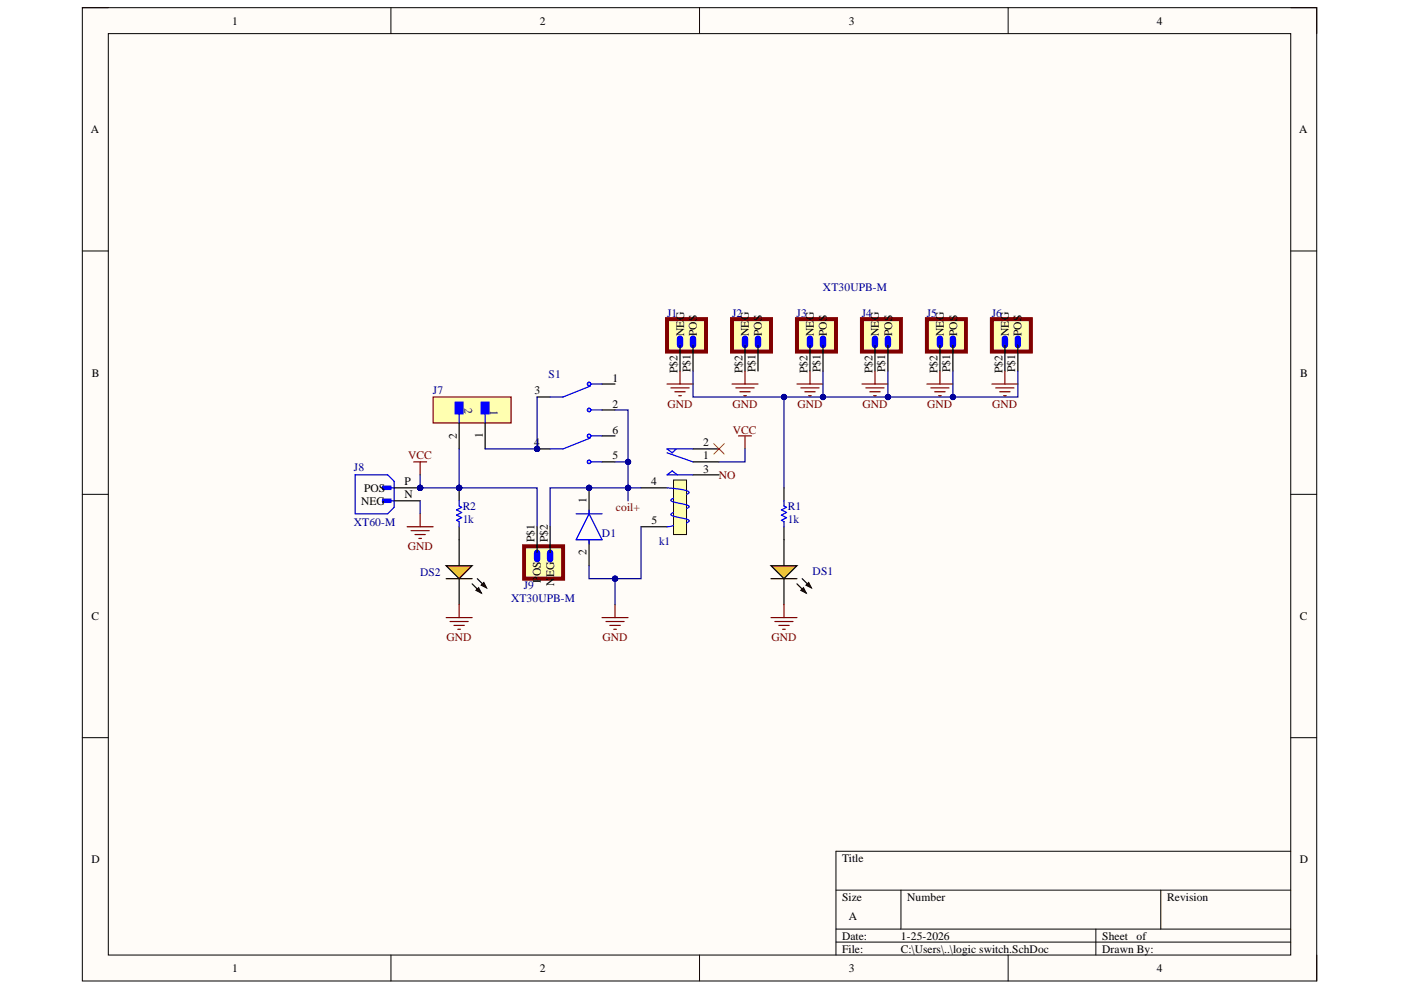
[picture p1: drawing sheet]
<svg xmlns="http://www.w3.org/2000/svg" width="297mm" height="210mm" viewBox="0 0 297 210" stroke-linecap="round" stroke-linejoin="round" font-family="sans-serif">
<defs><g id="words">
<g font-size="2.4">
<text x="49.2" y="5.2">1</text>
<text x="114.4" y="5.2">2</text>
<text x="180" y="5.2">3</text>
<text x="245.3" y="5.2">4</text>
<text x="19.3" y="28.3">A</text>
<text x="275.5" y="28.3">A</text>
<text x="145.1" y="71.2" transform="rotate(-90 145.1 71.2)">NEG</text>
<text x="147.8" y="71.2" transform="rotate(-90 147.8 71.2)">POS</text>
<text x="158.8" y="71.2" transform="rotate(-90 158.8 71.2)">NEG</text>
<text x="161.5" y="71.2" transform="rotate(-90 161.5 71.2)">POS</text>
<text x="172.5" y="71.2" transform="rotate(-90 172.5 71.2)">NEG</text>
<text x="175.3" y="71.2" transform="rotate(-90 175.3 71.2)">POS</text>
<text x="186.3" y="71.2" transform="rotate(-90 186.3 71.2)">NEG</text>
<text x="189.1" y="71.2" transform="rotate(-90 189.1 71.2)">POS</text>
<text x="200.1" y="71.2" transform="rotate(-90 200.1 71.2)">NEG</text>
<text x="202.9" y="71.2" transform="rotate(-90 202.9 71.2)">POS</text>
<text x="213.9" y="71.2" transform="rotate(-90 213.9 71.2)">NEG</text>
<text x="216.6" y="71.2" transform="rotate(-90 216.6 71.2)">POS</text>
<text x="19.5" y="79.8">B</text>
<text x="113.3" y="83.6">3</text>
<text x="129.8" y="80.9">1</text>
<text x="143.6" y="79.2" transform="rotate(-90 143.6 79.2)">P$2</text>
<text x="146.4" y="78.9" transform="rotate(-90 146.4 78.9)">P$1</text>
<text x="157.4" y="79.2" transform="rotate(-90 157.4 79.2)">P$2</text>
<text x="160.2" y="78.9" transform="rotate(-90 160.2 78.9)">P$1</text>
<text x="171.2" y="79.2" transform="rotate(-90 171.2 79.2)">P$2</text>
<text x="174" y="78.9" transform="rotate(-90 174 78.9)">P$1</text>
<text x="185" y="79.2" transform="rotate(-90 185 79.2)">P$2</text>
<text x="187.7" y="78.9" transform="rotate(-90 187.7 78.9)">P$1</text>
<text x="198.8" y="79.2" transform="rotate(-90 198.8 79.2)">P$2</text>
<text x="201.5" y="78.9" transform="rotate(-90 201.5 78.9)">P$1</text>
<text x="212.6" y="79.2" transform="rotate(-90 212.6 79.2)">P$2</text>
<text x="215.3" y="78.9" transform="rotate(-90 215.3 78.9)">P$1</text>
<text x="275.6" y="79.8">B</text>
<text x="129.8" y="86.4">2</text>
<text x="96.8" y="93" transform="rotate(-90 96.8 93)">2</text>
<text x="102.3" y="92.8" transform="rotate(-90 102.3 92.8)">1</text>
<text x="113.3" y="94.6">4</text>
<text x="129.8" y="91.9">6</text>
<text x="149.1" y="94.6">2</text>
<text x="129.8" y="97.4">5</text>
<text x="149.1" y="97.4">1</text>
<text x="149.1" y="100.2">3</text>
<text x="76.5" y="107">NEG</text>
<text x="77.2" y="104.3">POS</text>
<text x="85.8" y="102.9">P</text>
<text x="85.8" y="105.7">N</text>
<text x="124.3" y="106.7" transform="rotate(-90 124.3 106.7)">1</text>
<text x="138" y="102.9">4</text>
<text x="138.1" y="111.2">5</text>
<text x="113.3" y="115" transform="rotate(-90 113.3 115)">P$1</text>
<text x="116.1" y="115" transform="rotate(-90 116.1 115)">P$2</text>
<text x="124.3" y="117.8" transform="rotate(-90 124.3 117.8)">2</text>
<text x="114.7" y="123.5" transform="rotate(-90 114.7 123.5)">P</text>
<text x="114.7" y="122.2" transform="rotate(-90 114.7 122.2)">OS</text>
<text x="117.5" y="124.2" transform="rotate(-90 117.5 124.2)">N</text>
<text x="117.5" y="122.4" transform="rotate(-90 117.5 122.4)">EG</text>
<text x="19.4" y="131.5">C</text>
<text x="275.6" y="131.5">C</text>
<text x="19.4" y="183.1">D</text>
<text x="178.6" y="182.7">Title</text>
<text x="275.6" y="183.1">D</text>
<text x="178.6" y="190.9">Size</text>
<text x="192.3" y="190.9">Number</text>
<text x="247.5" y="190.9">Revision</text>
<text x="180" y="195.1">A</text>
<text x="178.6" y="199.2">Date:</text>
<text x="178.6" y="202">File:</text>
<text x="191" y="199.2">1-25-2026</text>
<text x="191" y="202">C:\Users\..\logic switch.SchDoc</text>
<text x="233.7" y="199.2">Sheet</text>
<text x="233.7" y="202">Drawn By:</text>
<text x="241" y="199.2">of</text>
<text x="49.2" y="206.1">1</text>
<text x="114.4" y="206.1">2</text>
<text x="180" y="206.1">3</text>
<text x="245.3" y="206.1">4</text>
</g>
<g font-size="2.4" fill="#000080">
<text x="174.5" y="61.7">XT30UPB-M</text>
<text x="141.4" y="67.2">J1</text>
<text x="155.2" y="67.2">J2</text>
<text x="168.9" y="67.2">J3</text>
<text x="182.7" y="67.2">J4</text>
<text x="196.5" y="67.2">J5</text>
<text x="210.3" y="67.2">J6</text>
<text x="91.8" y="83.6">J7</text>
<text x="116.3" y="80.1">S1</text>
<text x="98.5" y="86.6" transform="rotate(90 98.5 86.6)">2</text>
<text x="103.9" y="86.8" transform="rotate(90 103.9 86.8)">1</text>
<text x="75" y="99.9">J8</text>
<text x="75" y="111.4">XT60-M</text>
<text x="98.1" y="108.1">R2</text>
<text x="98.1" y="110.9">1k</text>
<text x="127.6" y="113.9">D1</text>
<text x="167" y="108.1">R1</text>
<text x="167" y="110.9">1k</text>
<text x="139.7" y="115.6">k1</text>
<text x="89.1" y="122.2">DS2</text>
<text x="111.1" y="124.9">J9</text>
<text x="172.3" y="121.9">DS1</text>
<text x="108.3" y="127.7">XT30UPB-M</text>
</g>
<g font-size="2.4" fill="#800000">
<text x="141.5" y="86.4">GND</text>
<text x="155.3" y="86.4">GND</text>
<text x="169.1" y="86.4">GND</text>
<text x="182.9" y="86.4">GND</text>
<text x="196.6" y="86.4">GND</text>
<text x="210.4" y="86.4">GND</text>
<text x="155.4" y="91.9">VCC</text>
<text x="86.5" y="97.4">VCC</text>
<text x="152.4" y="101.5">NO</text>
<text x="130.6" y="108.4">coil+</text>
<text x="86.4" y="116.7">GND</text>
<text x="94.6" y="135.9">GND</text>
<text x="127.7" y="135.9">GND</text>
<text x="163.6" y="135.9">GND</text>
</g>
</g></defs>
<path d="M17.5 1.6h261.7v206.4h-261.7z" fill-rule="evenodd" fill="#fffcf8"/>
<path d="M17.5 1.6h261.7v206.4h-261.7z" fill="none" stroke="#000" stroke-width=".21"/>
<path d="M23 7.1h250.7v195.4h-250.7z" fill-rule="evenodd" fill="#fffcf8"/>
<g fill="none" stroke="#000" stroke-width=".21">
<path d="M17.5 1.6h5.5M23 7.1h250.7v195.4h-250.7zM82.9 1.6v5.5M148.3 1.6v5.5M213.7 1.6v5.5M273.7 1.6h5.5v5.5M17.5 53.2h5.5M273.7 53.2h5.5M17.5 104.8h5.5M273.7 104.8h5.5M17.5 156.4h5.5M273.7 156.4h5.5"/>
<path d="M177.2 188.7h96.5M177.2 197h96.5M177.2 199.7h96.5M191 188.7v8.3M232.3 197v5.5M246.1 188.7v8.3M273.7 180.5h-96.5v22M82.9 202.5v5.5M148.3 202.5v5.5M213.7 202.5v5.5M279.2 202.5v5.5"/>
</g>
<path d="M141.4 67.7h8.3v6.8h-8.3z" fill-rule="evenodd" fill="#ffffb0"/>
<path d="M141.4 67.7h8.3v6.8h-8.3z" fill="none" stroke="#800000" stroke-width=".85"/>
<path d="M144.2 71.8v1.4M146.9 71.8v1.4" fill="none" stroke="#00f" stroke-width="1.4"/>
<path d="M144.2 73.2v5.5M146.9 73.2v5.5" fill="none" stroke="#000" stroke-width=".25"/>
<path d="M155.2 67.7h8.3v6.8h-8.3z" fill-rule="evenodd" fill="#ffffb0"/>
<path d="M155.2 67.7h8.3v6.8h-8.3z" fill="none" stroke="#800000" stroke-width=".85"/>
<path d="M158 71.8v1.4M160.7 71.8v1.4" fill="none" stroke="#00f" stroke-width="1.4"/>
<path d="M158 73.2v5.5M160.7 73.2v5.5" fill="none" stroke="#000" stroke-width=".25"/>
<path d="M169 67.7h8.2v6.8h-8.2z" fill-rule="evenodd" fill="#ffffb0"/>
<path d="M169 67.7h8.2v6.8h-8.2z" fill="none" stroke="#800000" stroke-width=".85"/>
<path d="M171.7 71.8v1.4M174.5 71.8v1.4" fill="none" stroke="#00f" stroke-width="1.4"/>
<path d="M171.7 73.2v5.5M174.5 73.2v5.5" fill="none" stroke="#000" stroke-width=".25"/>
<path d="M182.7 67.7h8.3v6.8h-8.3z" fill-rule="evenodd" fill="#ffffb0"/>
<path d="M182.7 67.7h8.3v6.8h-8.3z" fill="none" stroke="#800000" stroke-width=".85"/>
<path d="M185.5 71.8v1.4M188.3 71.8v1.4" fill="none" stroke="#00f" stroke-width="1.4"/>
<path d="M185.5 73.2v5.5M188.3 73.2v5.5" fill="none" stroke="#000" stroke-width=".25"/>
<path d="M196.5 67.7h8.3v6.8h-8.3z" fill-rule="evenodd" fill="#ffffb0"/>
<path d="M196.5 67.7h8.3v6.8h-8.3z" fill="none" stroke="#800000" stroke-width=".85"/>
<path d="M199.3 71.8v1.4M202 71.8v1.4" fill="none" stroke="#00f" stroke-width="1.4"/>
<path d="M199.3 73.2v5.5M202 73.2v5.5" fill="none" stroke="#000" stroke-width=".25"/>
<path d="M210.3 67.7h8.3v6.8h-8.3z" fill-rule="evenodd" fill="#ffffb0"/>
<path d="M210.3 67.7h8.3v6.8h-8.3z" fill="none" stroke="#800000" stroke-width=".85"/>
<path d="M213.1 71.8v1.4M215.8 71.8v1.4" fill="none" stroke="#00f" stroke-width="1.4"/>
<path d="M213.1 73.2v5.5M215.8 73.2v5.5" fill="none" stroke="#000" stroke-width=".25"/>
<path d="M111.1 115.8h8.3v6.9h-8.3z" fill-rule="evenodd" fill="#ffffb0"/>
<path d="M111.1 115.8h8.3v6.9h-8.3z" fill="none" stroke="#800000" stroke-width=".85"/>
<path d="M113.9 117.2v1.4M116.6 117.2v1.4" fill="none" stroke="#00f" stroke-width="1.4"/>
<path d="M113.9 111.7v5.5M116.6 111.7v5.5M166.2 114.4v5.5M166.2 122.7v5.5" fill="none" stroke="#000" stroke-width=".25"/>
<path d="M163.5 119.9h5.5l-2.8 2.8z" fill="#ffbf00"/>
<path d="M97.3 114.4v5.5M163.5 119.9h5.5l-2.8 2.8zM97.3 122.7v5.5M163.5 122.7h5.5M169 123.8l1.9 1.9M169.8 125.2l.6-.6 .5 1.1zM170.1 122.7l1.9 1.9M171.5 123.5l.5 1.1-1.1-.5z" fill="none" stroke="#000" stroke-width=".25"/>
<path d="M169.8 125.2l.6-.6 .5 1.1zM171.5 123.5l.5 1.1-1.1-.5z" fill="#000"/>
<path d="M94.6 119.9h5.5l-2.8 2.8z" fill="#ffbf00"/>
<path d="M94.6 119.9h5.5l-2.8 2.8zM166.2 103.4v2.8M166.2 111.7v2.7M94.6 122.7h5.5M100.1 123.8l1.9 1.9M100.9 125.2l.6-.6 .5 1.1zM101.2 122.7l1.9 1.9M102.6 123.5l.5 1.1-1.1-.5z" fill="none" stroke="#000" stroke-width=".25"/>
<path d="M100.9 125.2l.6-.6 .5 1.1zM102.6 123.5l.5 1.1-1.1-.5z" fill="#000"/>
<path d="M166.2 106.2v1.1l.6 .3-1.1 .5 1.1 .6-1.1 .5 1.1 .6-1.1 .5 .5 .3v1.1" fill="none" stroke="#00f" stroke-width=".25"/>
<circle cx="97.3" cy="103.4" r=".55" fill="#000080"/>
<circle cx="97.3" cy="103.4" r=".55" fill="none" stroke="#000080" stroke-width=".21"/>
<path d="M97.3 103.4v2.8M97.3 111.7v2.7" fill="none" stroke="#000" stroke-width=".25"/>
<circle cx="97.3" cy="103.4" r=".55" fill="#000080"/>
<circle cx="97.3" cy="103.4" r=".55" fill="none" stroke="#000080" stroke-width=".21"/>
<path d="M97.3 106.2v1.1l.6 .3-1.1 .5 1.1 .6-1.1 .5 1.1 .6-1.1 .5 .5 .3v1.1" fill="none" stroke="#00f" stroke-width=".25"/>
<path d="M91.8 84.2h16.6v5.5h-16.6z" fill-rule="evenodd" fill="#ffffb0"/>
<path d="M91.8 84.2h16.6v5.5h-16.6z" fill="none" stroke="#800000" stroke-width=".25"/>
<path d="M102 85.3h1.7v2.4h-1.7z" fill-rule="evenodd" fill="#00f"/>
<path d="M102 85.3h1.7v2.4h-1.7zM102.9 87.7v2" fill="none" stroke="#00f" stroke-width=".25"/>
<path d="M96.5 85.3h1.7v2.4h-1.7z" fill-rule="evenodd" fill="#00f"/>
<path d="M96.5 85.3h1.7v2.4h-1.7zM97.3 87.7v2" fill="none" stroke="#00f" stroke-width=".25"/>
<path d="M97.3 89.7v5.5M102.9 89.7v5.5" fill="none" stroke="#000" stroke-width=".25"/>
<circle cx="89.1" cy="103.4" r=".55" fill="#000080"/>
<circle cx="89.1" cy="103.4" r=".55" fill="none" stroke="#000080" stroke-width=".21"/>
<path d="M81.2 103.1h1.7v.7h-1.7z" fill-rule="evenodd" fill="#00f"/>
<path d="M81.2 103.1h1.7v.7h-1.7z" fill="none" stroke="#00f" stroke-width=".25"/>
<path d="M81.2 105.8h1.7v.7h-1.7z" fill-rule="evenodd" fill="#00f"/>
<path d="M75.3 100.7h6.9l1.4 1.4v5.5l-1.4 1.3h-6.9zM81.2 105.8h1.7v.7h-1.7zM81.5 103.4h2.1M81.5 106.2h2.1" fill="none" stroke="#00f" stroke-width=".25"/>
<path d="M83.6 103.4h5.5" fill="none" stroke="#000" stroke-width=".25"/>
<circle cx="89.1" cy="103.4" r=".55" fill="#000080"/>
<circle cx="89.1" cy="103.4" r=".55" fill="none" stroke="#000080" stroke-width=".21"/>
<path d="M83.6 106.2h5.5" fill="none" stroke="#000" stroke-width=".25"/>
<g fill="none" stroke="#800000" stroke-width=".25">
<path d="M144.2 78.7v2.7M158 78.7v2.7M171.7 78.7v2.7M185.5 78.7v2.7M199.3 78.7v2.7M213.1 78.7v2.7M141.4 81.4h5.5M142.2 82.2h3.9M143.1 83.1h2.2M143.9 83.9h.6M155.2 81.4h5.5M156 82.2h3.9"/>
<path d="M156.8 83.1h2.3M157.7 83.9h.5M169 81.4h5.5M169.8 82.2h3.9M170.6 83.1h2.2M171.5 83.9h.5M182.7 81.4h5.6M183.6 82.2h3.8M184.4 83.1h2.2M185.2 83.9h.6M196.5 81.4h5.5M197.3 82.2h3.9"/>
<path d="M198.2 83.1h2.2M199 83.9h.6M210.3 81.4h5.5M211.1 82.2h3.9M211.9 83.1h2.3M212.8 83.9h.5M86.3 111.7h5.5M87.2 112.5h3.8M88 113.3h2.2M88.8 114.2h.6M89.1 108.9v2.8M94.6 130.9h5.5"/>
<path d="M95.4 131.8h3.9M96.2 132.6h2.2M97.1 133.4h.5M97.3 128.2v2.7M163.5 130.9h5.5M164.3 131.8h3.8M165.1 132.6h2.2M165.9 133.4h.6M166.2 128.2v2.7"/>
</g>
<path d="M142.8 101.8h2.8v11.5h-2.8z" fill-rule="evenodd" fill="#ffffb0"/>
<path d="M142.8 101.8h2.8v11.5h-2.8z" fill="none" stroke="#000" stroke-width=".21"/>
<path d="M141.4 96l5.5 1.9M143.4 95.2l-.9 .8-1.1-.8h5.5M141.4 103.4l4.2 .7a.39 .39 0 0 1 .4 .4 .39 .39 0 0 1-.4 .3M142.8 108.7l-.5 .2a.51 .51 0 0 0 .7 .6l2.2 .5a.72 .72 0 0 1 .9 .6l-.5 .3M142.8 111.4l-1.4 .3M142.8 105.6l-.5 .3a.51 .51 0 0 0 .7 .6l2.2 .4a.72 .72 0 0 1 .9 .7l-.5 .2M143.6 100.7l-1.1-.8-1.1 .8h5.5" fill="none" stroke="#00f" stroke-width=".25"/>
<path d="M146.9 97.9h5.5M146.9 95.2h5.5M135.9 103.4h5.5M135.9 111.7h5.5M146.9 100.7h5.5" fill="none" stroke="#000" stroke-width=".25"/>
<circle cx="113.9" cy="95.2" r=".55" fill="#000080"/>
<circle cx="113.9" cy="95.2" r=".55" fill="none" stroke="#000080" stroke-width=".21"/>
<g fill="none" stroke="#00f" stroke-width=".25">
<path d="M125.2 81.9l-5.8 2.3h-2.8M125.2 92.9l-5.8 2.3h-2.8M125.3 86.9h2.3M125.3 81.4h2.3M125.3 97.9h2.3M125.3 92.4h2.3"/>
<circle cx="124.9" cy="92.4" r=".36"/>
<circle cx="124.9" cy="97.9" r=".36"/>
<circle cx="124.9" cy="86.9" r=".36"/>
<circle cx="124.9" cy="81.4" r=".36"/>
</g>
<path d="M113.9 84.2h2.7M113.9 95.2h2.7" fill="none" stroke="#000" stroke-width=".25"/>
<circle cx="113.9" cy="95.2" r=".55" fill="#000080"/>
<circle cx="113.9" cy="95.2" r=".55" fill="none" stroke="#000080" stroke-width=".21"/>
<path d="M127.6 81.4h2.8M127.6 86.9h2.8M127.6 92.4h2.8M127.6 97.9h2.8" fill="none" stroke="#000" stroke-width=".25"/>
<circle cx="124.9" cy="103.4" r=".55" fill="#000080"/>
<circle cx="124.9" cy="103.4" r=".55" fill="none" stroke="#000080" stroke-width=".21"/>
<path d="M124.9 103.4v5.5M124.9 114.4v5.5" fill="none" stroke="#000" stroke-width=".25"/>
<circle cx="124.9" cy="103.4" r=".55" fill="#000080"/>
<circle cx="124.9" cy="103.4" r=".55" fill="none" stroke="#000080" stroke-width=".21"/>
<path d="M122.1 108.9h5.5M124.9 108.9l2.7 5.5h-5.5zM124.9 108.1v.8M124.9 114.4v.9" fill="none" stroke="#00f" stroke-width=".25"/>
<path d="M151.3 94.1l2.2 2.2M153.5 94.1l-2.2 2.2" fill="none" stroke="#f00" stroke-width=".21"/>
<path d="M87.7 97.9h2.8M89.1 97.9v2.8M156.6 92.4h2.7M158 92.4v2.8M127.6 130.9h5.6M128.5 131.8h3.8M129.3 132.6h2.2M130.1 133.4h.6M130.4 128.2v2.7" fill="none" stroke="#800000" stroke-width=".25"/>
<path d="M188.3 78.7v5.5h-13.8" fill="none" stroke="#000080" stroke-width=".25"/>
<circle cx="174.5" cy="84.2" r=".55" fill="#000080"/>
<circle cx="174.5" cy="84.2" r=".55" fill="none" stroke="#000080" stroke-width=".21"/>
<circle cx="188.3" cy="84.2" r=".55" fill="#000080"/>
<circle cx="188.3" cy="84.2" r=".55" fill="none" stroke="#000080" stroke-width=".21"/>
<path d="M202 78.7v5.5h-13.7" fill="none" stroke="#000080" stroke-width=".25"/>
<circle cx="188.3" cy="84.2" r=".55" fill="#000080"/>
<circle cx="188.3" cy="84.2" r=".55" fill="none" stroke="#000080" stroke-width=".21"/>
<circle cx="202" cy="84.2" r=".55" fill="#000080"/>
<circle cx="202" cy="84.2" r=".55" fill="none" stroke="#000080" stroke-width=".21"/>
<path d="M215.8 78.7v5.5h-13.8" fill="none" stroke="#000080" stroke-width=".25"/>
<circle cx="202" cy="84.2" r=".55" fill="#000080"/>
<circle cx="202" cy="84.2" r=".55" fill="none" stroke="#000080" stroke-width=".21"/>
<path d="M97.3 103.4h16.6v8.3" fill="none" stroke="#000080" stroke-width=".25"/>
<circle cx="97.3" cy="103.4" r=".55" fill="#000080"/>
<circle cx="97.3" cy="103.4" r=".55" fill="none" stroke="#000080" stroke-width=".21"/>
<path d="M102.9 95.2h11" fill="none" stroke="#000080" stroke-width=".25"/>
<circle cx="113.9" cy="95.2" r=".55" fill="#000080"/>
<circle cx="113.9" cy="95.2" r=".55" fill="none" stroke="#000080" stroke-width=".21"/>
<path d="M113.9 84.2v11" fill="none" stroke="#000080" stroke-width=".25"/>
<circle cx="113.9" cy="95.2" r=".55" fill="#000080"/>
<circle cx="113.9" cy="95.2" r=".55" fill="none" stroke="#000080" stroke-width=".21"/>
<path d="M130.4 86.9h2.8v11h-2.8" fill="none" stroke="#000080" stroke-width=".25"/>
<circle cx="133.2" cy="97.9" r=".55" fill="#000080"/>
<circle cx="133.2" cy="97.9" r=".55" fill="none" stroke="#000080" stroke-width=".21"/>
<path d="M133.2 97.9v8.3" fill="none" stroke="#000080" stroke-width=".25"/>
<circle cx="133.2" cy="97.9" r=".55" fill="#000080"/>
<circle cx="133.2" cy="97.9" r=".55" fill="none" stroke="#000080" stroke-width=".21"/>
<circle cx="133.2" cy="103.4" r=".55" fill="#000080"/>
<circle cx="133.2" cy="103.4" r=".55" fill="none" stroke="#000080" stroke-width=".21"/>
<path d="M135.9 111.7v11h-5.5" fill="none" stroke="#000080" stroke-width=".25"/>
<circle cx="130.4" cy="122.7" r=".55" fill="#000080"/>
<circle cx="130.4" cy="122.7" r=".55" fill="none" stroke="#000080" stroke-width=".21"/>
<path d="M124.9 119.9v2.8h5.5" fill="none" stroke="#000080" stroke-width=".25"/>
<circle cx="130.4" cy="122.7" r=".55" fill="#000080"/>
<circle cx="130.4" cy="122.7" r=".55" fill="none" stroke="#000080" stroke-width=".21"/>
<path d="M97.3 95.2v8.2" fill="none" stroke="#000080" stroke-width=".25"/>
<circle cx="97.3" cy="103.4" r=".55" fill="#000080"/>
<circle cx="97.3" cy="103.4" r=".55" fill="none" stroke="#000080" stroke-width=".21"/>
<path d="M89.1 100.7v2.7" fill="none" stroke="#000080" stroke-width=".25"/>
<circle cx="89.1" cy="103.4" r=".55" fill="#000080"/>
<circle cx="89.1" cy="103.4" r=".55" fill="none" stroke="#000080" stroke-width=".21"/>
<path d="M89.1 106.2v2.7M89.1 103.4h8.2" fill="none" stroke="#000080" stroke-width=".25"/>
<circle cx="89.1" cy="103.4" r=".55" fill="#000080"/>
<circle cx="89.1" cy="103.4" r=".55" fill="none" stroke="#000080" stroke-width=".21"/>
<circle cx="97.3" cy="103.4" r=".55" fill="#000080"/>
<circle cx="97.3" cy="103.4" r=".55" fill="none" stroke="#000080" stroke-width=".21"/>
<path d="M130.4 122.7v5.5" fill="none" stroke="#000080" stroke-width=".25"/>
<circle cx="130.4" cy="122.7" r=".55" fill="#000080"/>
<circle cx="130.4" cy="122.7" r=".55" fill="none" stroke="#000080" stroke-width=".21"/>
<path d="M133.2 103.4h-16.6v8.3" fill="none" stroke="#000080" stroke-width=".25"/>
<circle cx="124.9" cy="103.4" r=".55" fill="#000080"/>
<circle cx="124.9" cy="103.4" r=".55" fill="none" stroke="#000080" stroke-width=".21"/>
<circle cx="133.2" cy="103.4" r=".55" fill="#000080"/>
<circle cx="133.2" cy="103.4" r=".55" fill="none" stroke="#000080" stroke-width=".21"/>
<path d="M133.2 103.4h2.7" fill="none" stroke="#000080" stroke-width=".25"/>
<circle cx="133.2" cy="103.4" r=".55" fill="#000080"/>
<circle cx="133.2" cy="103.4" r=".55" fill="none" stroke="#000080" stroke-width=".21"/>
<path d="M146.9 78.7v5.5h27.6v-5.5" fill="none" stroke="#000080" stroke-width=".25"/>
<circle cx="166.2" cy="84.2" r=".55" fill="#000080"/>
<circle cx="166.2" cy="84.2" r=".55" fill="none" stroke="#000080" stroke-width=".21"/>
<circle cx="174.5" cy="84.2" r=".55" fill="#000080"/>
<circle cx="174.5" cy="84.2" r=".55" fill="none" stroke="#000080" stroke-width=".21"/>
<path d="M166.2 84.2v19.2" fill="none" stroke="#000080" stroke-width=".25"/>
<circle cx="166.2" cy="84.2" r=".55" fill="#000080"/>
<circle cx="166.2" cy="84.2" r=".55" fill="none" stroke="#000080" stroke-width=".21"/>
<path d="M158 95.2v2.7h-5.6" fill="none" stroke="#000080" stroke-width=".25"/>
<use href="#words"/>
</svg>
